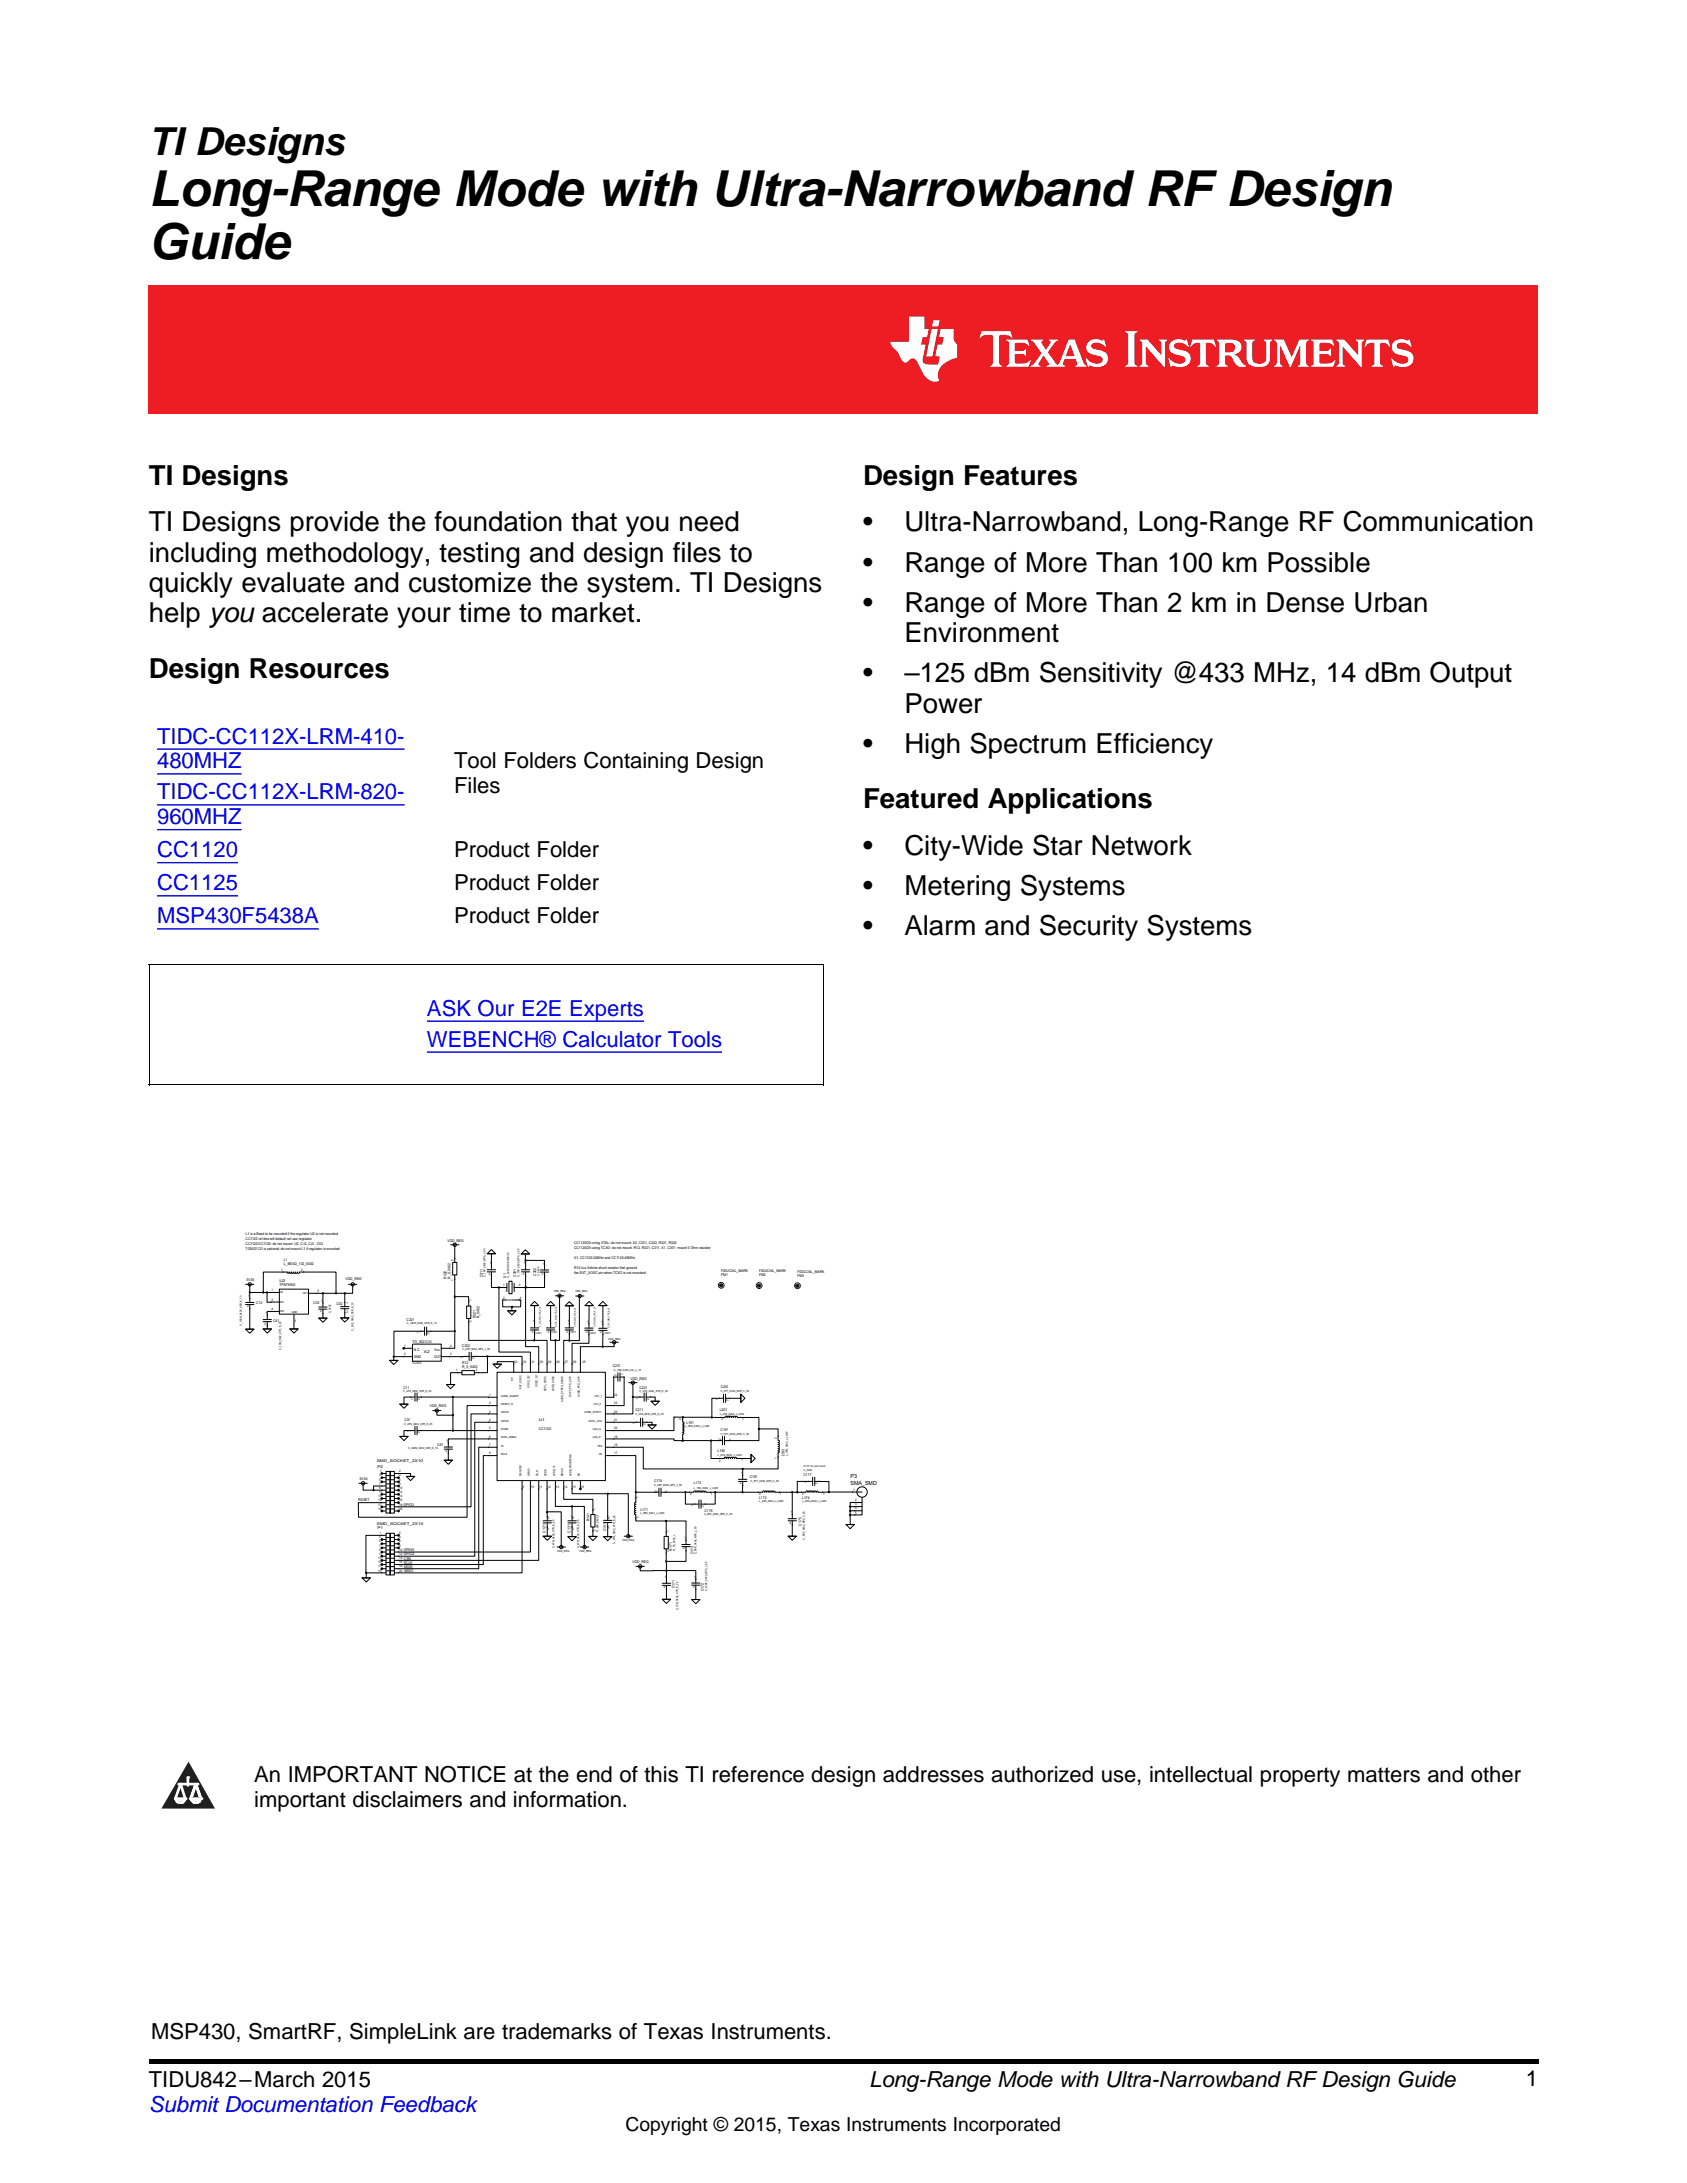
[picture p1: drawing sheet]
<svg xmlns="http://www.w3.org/2000/svg" width="216mm" height="279mm" viewBox="0 0 216 279" stroke-linecap="round" stroke-linejoin="round" font-family="sans-serif">
<defs><g id="words">
<g font-size="6.3">
<text x="19" y="26.4">Long-Range Mode with Ultra-Narrowband RF Design</text>
<text x="19" y="33.1">Guide</text>
</g>
<text font-size="4.9" x="19" y="19.9">TI Designs</text>
<g font-size="3.5">
<text x="19" y="62.1">TI Designs</text>
<text x="110.5" y="62.1">Design Features</text>
<text x="19" y="68">TI Designs provide the foundation that you need</text>
<text x="19" y="71.9">including methodology, testing and design files to</text>
<text x="110.5" y="68">•</text>
<text x="115.7" y="68">Ultra-Narrowband, Long-Range RF Communication</text>
<text x="19" y="75.8">quickly evaluate and customize the system. TI Designs</text>
<text x="110.5" y="73.2">•</text>
<text x="115.7" y="73.2">Range of More Than 100 km Possible</text>
<text x="19" y="79.7">help you accelerate your time to market.</text>
<text x="110.5" y="78.3">•</text>
<text x="115.7" y="78.3">Range of More Than 2 km in Dense Urban</text>
<text x="115.7" y="82.2">Environment</text>
<text x="19" y="86.7">Design Resources</text>
<text x="110.5" y="87.3">•</text>
<text x="115.7" y="87.3">–125 dBm Sensitivity @433 MHz, 14 dBm Output</text>
<text x="115.7" y="91.2">Power</text>
<text x="110.5" y="96.4">•</text>
<text x="115.7" y="96.4">High Spectrum Efficiency</text>
<text x="110.5" y="103.5">Featured Applications</text>
<text x="110.5" y="109.4">•</text>
<text x="115.7" y="109.4">City-Wide Star Network</text>
<text x="110.5" y="114.6">•</text>
<text x="110.5" y="119.7">•</text>
<text x="115.7" y="114.6">Metering Systems</text>
<text x="115.7" y="119.7">Alarm and Security Systems</text>
</g>
<g font-size="2.8" fill="#00f">
<text x="20.1" y="95.2">TIDC-CC112X-LRM-410-</text>
<text x="20.1" y="98.4">480MHZ</text>
<text x="20.1" y="102.3">TIDC-CC112X-LRM-820-</text>
<text x="20.1" y="105.5">960MHZ</text>
<text x="20.1" y="109.7">CC1120</text>
<text x="20.1" y="113.9">CC1125</text>
<text x="20.1" y="118.2">MSP430F5438A</text>
<text x="54.6" y="130">ASK Our E2E Experts</text>
<text x="54.6" y="133.9">WEBENCH® Calculator Tools</text>
<text x="19" y="270.4">Submit Documentation Feedback</text>
</g>
<g font-size="2.8">
<text x="58.1" y="98.4">Tool Folders Containing Design</text>
<text x="58.1" y="101.5">Files</text>
<text x="58.1" y="109.7">Product Folder</text>
<text x="58.1" y="113.9">Product Folder</text>
<text x="58.1" y="118.2">Product Folder</text>
<text x="32.5" y="228.1">An IMPORTANT NOTICE at the end of this TI reference design addresses authorized use, intellectual property matters and other</text>
<text x="32.5" y="231.3">important disclaimers and information.</text>
<text x="19.3" y="260.9">MSP430, SmartRF, SimpleLink are trademarks of Texas Instruments.</text>
<text x="19" y="267.1">TIDU842–March 2015</text>
<text x="111.2" y="267.1">Long-Range Mode with Ultra-Narrowband RF Design Guide</text>
<text x="195.3" y="267">1</text>
</g>
<text font-size="2.5" x="80" y="272.7">Copyright © 2015, Texas Instruments Incorporated</text>
<g font-size=".7">
<text x="108.9" y="189.2">P3</text>
<text x="108.9" y="190">SMA_SMD</text>
</g>
<g font-size=".5">
<text x="31.4" y="158">L1 is a Bead to be mounted if the regulator U2 is not mounted,</text>
<text x="31.4" y="158.7">CC1120 ref des will default not use regulator</text>
<text x="31.4" y="159.3">CC1120/CC1125: do not mount: U2, C12, C41, C53</text>
<text x="31.4" y="159.9">TG5021CG is optional: do not mount L1 if regulator is mounted</text>
<text x="36.3" y="161.4">L1</text>
<text x="36.3" y="161.9">L_BEAD_102_0402</text>
<text x="57.3" y="158.9">VDD_REG</text>
<text x="73.5" y="159.2">CC1120/25 uning XTAL: do not mount: X2, C321, C322, R321, R322</text>
<text x="73.5" y="159.9">CC1120/25 using TCXO: do not mount: R12, R321, C311, X1. C301: mount 0 Ohm resisitor</text>
<text x="73.5" y="161.1">X1: CC1120:32MHz and CC1125:40MHz</text>
<text x="31.5" y="163.9">3V3A</text>
<text x="32.8" y="166.9">C12</text>
<text x="35.8" y="164.1">U2</text>
<text x="35.8" y="164.6">TPS79930</text>
<text x="40.1" y="166.9">C53</text>
<text x="43.1" y="167">C52</text>
<text x="44.2" y="163.8">VDD_REG</text>
<text x="57.1" y="163.7" transform="rotate(-90 57.1 163.7)">R322</text>
<text x="57.6" y="163.7" transform="rotate(-90 57.6 163.7)">R_0_0402</text>
<text x="61.8" y="163.5" transform="rotate(-90 61.8 163.5)">C311</text>
<text x="64.8" y="163.5" transform="rotate(-90 64.8 163.5)">X1</text>
<text x="66.1" y="163.4" transform="rotate(-90 66.1 163.4)">C301</text>
<text x="68.6" y="163.3" transform="rotate(-90 68.6 163.3)">C302</text>
<text x="73.5" y="162.4">R12 is a 0ohms shunt resistor that ground</text>
<text x="73.5" y="163">the EXT_XOSC pin when TCXO is not mounted.</text>
<text x="92.3" y="163.3">FM1</text>
<text x="92.3" y="162.8">FIDUCIAL_MARK</text>
<text x="97.1" y="163.4">FM2</text>
<text x="97.1" y="162.8">FIDUCIAL_MARK</text>
<text x="102.1" y="163.4">FM3</text>
<text x="102.1" y="162.9">FIDUCIAL_MARK</text>
<text x="35" y="169.2">C41</text>
<text x="52" y="169.1">C321</text>
<text x="52.8" y="171.9">TG_5021CG</text>
<text x="52.9" y="172.9">N.C.</text>
<text x="52.9" y="173.7">GND</text>
<text x="54.3" y="173.2">X2</text>
<text x="55.6" y="172.9">Vcc</text>
<text x="55.6" y="173.8">OUT</text>
<text x="59.1" y="172.4">C322</text>
<text x="60.9" y="168.7" transform="rotate(-90 60.9 168.7)">R321</text>
<text x="61.4" y="168.7" transform="rotate(-90 61.4 168.7)">R_0402</text>
<text x="51.6" y="177.7">C11</text>
<text x="52.7" y="174.6">TCXO</text>
<text x="59.1" y="174.6">R12</text>
<text x="59.1" y="175.1">R_0_0402</text>
<text x="78.4" y="174.9">C231</text>
<text x="80.7" y="176.6">VDD_REG</text>
<text x="81.8" y="177.7">C221</text>
<text x="92.2" y="177.7">C201</text>
<text x="51.8" y="181.9">C51</text>
<text x="55" y="180.1">VDD_REG</text>
<text x="56" y="185.1">C61</text>
<text x="68.9" y="181.9">U1</text>
<text x="68.9" y="183">CC112X</text>
<text x="81.3" y="180.7">C211</text>
<text x="87.9" y="182.2">L191</text>
<text x="91.8" y="185.9">L192</text>
<text x="92.1" y="180.6">L201</text>
<text x="92.2" y="183.2">C191</text>
<text x="46" y="189.4">3V3A</text>
<text x="48.2" y="187.1">SMD_SOCKET_2X10</text>
<text x="48.3" y="187.8">P2</text>
<text x="83.7" y="189.7">C174</text>
<text x="88.8" y="190">L172</text>
<text x="95.9" y="189.2">C181</text>
<text x="97.1" y="191.8">L173</text>
<text x="100.4" y="186.4" transform="rotate(-90 100.4 186.4)">L193</text>
<text x="102.7" y="191.8">L174</text>
<text x="102.8" y="188.9">C177</text>
<text x="45.9" y="192.1">RESET</text>
<text x="48.2" y="195.1">SMD_SOCKET_2X10</text>
<text x="48.3" y="195.8">P1</text>
<text x="51.7" y="192.8">GPIO3</text>
<text x="69.8" y="196.1" transform="rotate(-90 69.8 196.1)">C121</text>
<text x="73" y="196.1" transform="rotate(-90 73 196.1)">C131</text>
<text x="75.4" y="194.7" transform="rotate(-90 75.4 194.7)">R141</text>
<text x="77.6" y="196" transform="rotate(-90 77.6 196)">C151</text>
<text x="82" y="193.4">L171</text>
<text x="90.2" y="193.5">C176</text>
<text x="102.6" y="195.3" transform="rotate(-90 102.6 195.3)">C175</text>
<text x="51.7" y="198.6">GPIO0</text>
<text x="51.7" y="200.2">SCLK</text>
<text x="51.7" y="199.1">GPIO2</text>
<text x="51.7" y="199.6">CSN</text>
<text x="51.7" y="200.7">MOSI</text>
<text x="51.7" y="201.2">MISO</text>
<text x="80.9" y="200">VDD_REG</text>
<text x="86" y="198.5" transform="rotate(-90 86 198.5)">R171</text>
<text x="86.4" y="203.3" transform="rotate(-90 86.4 203.3)">C171</text>
<text x="88.8" y="198.9" transform="rotate(-90 88.8 198.9)">C173</text>
<text x="90.1" y="203.6" transform="rotate(-90 90.1 203.6)">C172</text>
</g>
<g font-size=".4">
<text x="58" y="161.4" transform="rotate(-90 58 161.4)">2</text>
<text x="62.7" y="161.8">1</text>
<text x="67.1" y="161.8">1</text>
<text x="69.5" y="161.8">1</text>
<text x="31.6" y="167.3">2</text>
<text x="31.8" y="166">1</text>
<text x="34.8" y="165.3">1</text>
<text x="34.8" y="166.5">3</text>
<text x="34.8" y="167.7">4</text>
<text x="35.9" y="167.9">NR</text>
<text x="35.9" y="166.7">EN</text>
<text x="35.9" y="165.5">IN</text>
<text x="36" y="162.6">1</text>
<text x="38.5" y="162.6">2</text>
<text x="38.7" y="165.6">OUT</text>
<text x="40.6" y="165.4">5</text>
<text x="41" y="167.9">2</text>
<text x="41.1" y="166.6">1</text>
<text x="44.3" y="166.9">1</text>
<text x="58" y="163.9" transform="rotate(-90 58 163.9)">1</text>
<text x="60.3" y="166.6" transform="rotate(-90 60.3 166.6)">1</text>
<text x="62.1" y="163.4" transform="rotate(-90 62.1 163.4)">C_15P_0402_NP0_J_50</text>
<text x="62.5" y="163.2">2</text>
<text x="64.4" y="164.6">1</text>
<text x="64.4" y="166.2">2</text>
<text x="65" y="166.5">GND</text>
<text x="65.2" y="163.5" transform="rotate(-90 65.2 163.5)">X_32.000/10/20/60/10</text>
<text x="66.4" y="164.6">3</text>
<text x="66.5" y="163.4" transform="rotate(-90 66.5 163.4)">C_15P_0402_NP0_J_50</text>
<text x="66.5" y="166.2">4</text>
<text x="66.9" y="163.2">2</text>
<text x="69" y="163.3" transform="rotate(-90 69 163.3)">C_0402</text>
<text x="69.3" y="163.2">2</text>
<text x="70.9" y="165.4">VDD_REG</text>
<text x="73.6" y="165.4">VDD_REG</text>
<text x="31" y="169.7" transform="rotate(-90 31 169.7)">C_100N_0402_X5R_K_10</text>
<text x="33.9" y="169.5">2</text>
<text x="34" y="168.2">1</text>
<text x="36" y="172.8" transform="rotate(-90 36 172.8)">C_10N_0402_X7R_K_25</text>
<text x="37.4" y="168.1">GND</text>
<text x="37.7" y="169.2">2</text>
<text x="42.3" y="168.1" transform="rotate(-90 42.3 168.1)">C_0402</text>
<text x="44.3" y="168.1">2</text>
<text x="45.2" y="170.3" transform="rotate(-90 45.2 170.3)">C_2U2_0603_X5R_K_10</text>
<text x="51.7" y="172.4">1</text>
<text x="51.7" y="173.5">2</text>
<text x="52.1" y="169.5">C_100N_0402_X5R_K_10</text>
<text x="53.6" y="170.6" transform="rotate(-90 53.6 170.6)">1</text>
<text x="55" y="170.7" transform="rotate(-90 55 170.7)">2</text>
<text x="57.6" y="173.5">3</text>
<text x="57.6" y="172.4">4</text>
<text x="59.2" y="172.8">C_22P_0402_NP0_J_50</text>
<text x="59.3" y="173.8" transform="rotate(-90 59.3 173.8)">1</text>
<text x="60.3" y="169.2" transform="rotate(-90 60.3 169.2)">2</text>
<text x="60.7" y="174" transform="rotate(-90 60.7 174)">2</text>
<text x="68.1" y="170.6">2</text>
<text x="68.2" y="169.3">1</text>
<text x="68.5" y="170.7">C291</text>
<text x="70.1" y="170.6">2</text>
<text x="70.3" y="169.3">1</text>
<text x="70.6" y="170.7">C281</text>
<text x="72.5" y="170.6">2</text>
<text x="72.7" y="169.3">1</text>
<text x="73" y="170.6">C271</text>
<text x="75" y="170.6">2</text>
<text x="75.2" y="169.3">1</text>
<text x="75.5" y="170.7">C261</text>
<text x="76.8" y="170.6">2</text>
<text x="76.9" y="169.3">1</text>
<text x="77.4" y="170.7">C251</text>
<text x="77.8" y="171.5">VDD_REG</text>
<text x="51.6" y="178.1">C_47N_0402_X7R_K_25</text>
<text x="52.9" y="179.2" transform="rotate(-90 52.9 179.2)">1</text>
<text x="53.7" y="179.2" transform="rotate(-90 53.7 179.2)">2</text>
<text x="58.4" y="175.5">1</text>
<text x="60.9" y="175.5">2</text>
<text x="62.6" y="178.7">1</text>
<text x="62.6" y="179.7">2</text>
<text x="64.1" y="178.8">AVDD_GUARD</text>
<text x="64.1" y="179.8">RESET_N</text>
<text x="65.7" y="176.7" transform="rotate(-90 65.7 176.7)">EP</text>
<text x="65.8" y="174.4">33</text>
<text x="66.7" y="177.8" transform="rotate(-90 66.7 177.8)">EXT_XOSC</text>
<text x="67" y="174.4">32</text>
<text x="67.8" y="177.6" transform="rotate(-90 67.8 177.6)">XOSC_Q2</text>
<text x="68" y="174.4">31</text>
<text x="68.8" y="177.5" transform="rotate(-90 68.8 177.5)">XOSC_Q1</text>
<text x="69.1" y="174.4">30</text>
<text x="69.9" y="178.1" transform="rotate(-90 69.9 178.1)">DCPL_XOSC</text>
<text x="70.1" y="174.4">29</text>
<text x="70.9" y="178.1" transform="rotate(-90 70.9 178.1)">AVDD_XOSC</text>
<text x="71.2" y="174.4">28</text>
<text x="72.1" y="179.4" transform="rotate(-90 72.1 179.4)">AVDD_SYNTH_CMOS</text>
<text x="72.3" y="174.4">27</text>
<text x="73.1" y="178.8" transform="rotate(-90 73.1 178.8)">DCPL_PFD_CHP</text>
<text x="73.4" y="174.4">26</text>
<text x="74.2" y="178.8" transform="rotate(-90 74.2 178.8)">AVDD_PFD_CHP</text>
<text x="74.6" y="174.4">25</text>
<text x="76" y="179.8">LFC_0</text>
<text x="76.1" y="178.8">LFC_1</text>
<text x="78.5" y="175.5">C_1N8_0402_U2J_J_10</text>
<text x="78.6" y="179.7">23</text>
<text x="78.6" y="178.7">24</text>
<text x="78.9" y="176.2" transform="rotate(-90 78.9 176.2)">2</text>
<text x="79.8" y="176" transform="rotate(-90 79.8 176)">1</text>
<text x="81.7" y="179" transform="rotate(-90 81.7 179)">1</text>
<text x="81.8" y="178.1">C_47N_0402_X7R_K_25</text>
<text x="83.1" y="179.2" transform="rotate(-90 83.1 179.2)">2</text>
<text x="91.9" y="179.2" transform="rotate(-90 91.9 179.2)">1</text>
<text x="92.2" y="178.2">C_5P1_0402_NP0_C_50</text>
<text x="93.2" y="179.3" transform="rotate(-90 93.2 179.3)">2</text>
<text x="51.7" y="182.4">C_47N_0402_X7R_K_25</text>
<text x="52.2" y="185.5">C_220N_0402_X5R_K_10</text>
<text x="52.4" y="183.3" transform="rotate(-90 52.4 183.3)">1</text>
<text x="53.7" y="183.4" transform="rotate(-90 53.7 183.4)">2</text>
<text x="57" y="185.8">2</text>
<text x="57.2" y="184.5">1</text>
<text x="62.6" y="180.8">3</text>
<text x="62.6" y="181.9">4</text>
<text x="62.6" y="182.9">5</text>
<text x="62.6" y="184">6</text>
<text x="62.6" y="185.1">7</text>
<text x="64.1" y="183">DVDD</text>
<text x="64.1" y="185.2">SI</text>
<text x="64.1" y="184.1">DCPL_DREG</text>
<text x="64.1" y="180.9">GPIO3</text>
<text x="64.1" y="182">GPIO2</text>
<text x="74.8" y="180.9">AVDD_SYNTH</text>
<text x="75.3" y="182">DCPL_VCO</text>
<text x="75.9" y="183">LNA_N</text>
<text x="75.9" y="184.1">LNA_P</text>
<text x="76.4" y="185.1">TRX</text>
<text x="78.6" y="185.1">18</text>
<text x="78.6" y="184">19</text>
<text x="78.6" y="182.9">20</text>
<text x="78.6" y="181.9">21</text>
<text x="78.6" y="180.8">22</text>
<text x="81.3" y="182.2" transform="rotate(-90 81.3 182.2)">1</text>
<text x="81.3" y="181.1">C_10N_0402_X7R_K_25</text>
<text x="82.6" y="182.4" transform="rotate(-90 82.6 182.4)">2</text>
<text x="87.2" y="181.8" transform="rotate(-90 87.2 181.8)">2</text>
<text x="87.5" y="184.6" transform="rotate(-90 87.5 184.6)">1</text>
<text x="87.7" y="182.6">L_56N_0402_J_LQW</text>
<text x="92.1" y="181.1">L_27N_0402_J_LQW</text>
<text x="92.2" y="183.6">C_5P1_0402_NP0_C_50</text>
<text x="92.3" y="184.3" transform="rotate(-90 92.3 184.3)">2</text>
<text x="92.3" y="181.8">2</text>
<text x="93.6" y="184.3" transform="rotate(-90 93.6 184.3)">1</text>
<text x="95" y="181.8">1</text>
<text x="99.4" y="184.2" transform="rotate(-90 99.4 184.2)">2</text>
<text x="48.4" y="191.6">13</text>
<text x="48.5" y="189">3</text>
<text x="48.5" y="189.5">5</text>
<text x="48.5" y="190">7</text>
<text x="48.5" y="190.6">9</text>
<text x="48.5" y="191.1">11</text>
<text x="48.7" y="188.4">1</text>
<text x="51.1" y="188.4">2</text>
<text x="51.1" y="189">4</text>
<text x="51.1" y="189.5">6</text>
<text x="51.1" y="190">8</text>
<text x="51.1" y="190.6">10</text>
<text x="51.1" y="191.1">12</text>
<text x="51.1" y="191.6">14</text>
<text x="62.6" y="186.1">8</text>
<text x="64.1" y="186.3">SCLK</text>
<text x="66.7" y="189" transform="rotate(-90 66.7 189)">SO/GPIO1</text>
<text x="66.9" y="190.4">9</text>
<text x="67.8" y="189" transform="rotate(-90 67.8 189)">GPIO0</text>
<text x="68" y="190.4">10</text>
<text x="68.9" y="189" transform="rotate(-90 68.9 189)">CS_N</text>
<text x="69" y="190.4">11</text>
<text x="69.9" y="189" transform="rotate(-90 69.9 189)">DVDD</text>
<text x="70.1" y="190.4">12</text>
<text x="71" y="189" transform="rotate(-90 71 189)">AVDD_IF</text>
<text x="71.2" y="190.4">13</text>
<text x="72.1" y="189" transform="rotate(-90 72.1 189)">RBIAS</text>
<text x="72.2" y="190.4">14</text>
<text x="73.1" y="189" transform="rotate(-90 73.1 189)">AVDD_FRONTEND</text>
<text x="73.3" y="190.4">15</text>
<text x="74.2" y="189" transform="rotate(-90 74.2 189)">NC</text>
<text x="74.3" y="190.4">16</text>
<text x="76.7" y="186.3">PA</text>
<text x="78.6" y="186.1">17</text>
<text x="81.7" y="191.7" transform="rotate(-90 81.7 191.7)">1</text>
<text x="83.7" y="190.2">C_39P_0402_NP0_J_50</text>
<text x="84.1" y="190.9" transform="rotate(-90 84.1 190.9)">2</text>
<text x="85.5" y="190.9" transform="rotate(-90 85.5 190.9)">1</text>
<text x="88.3" y="191.3">2</text>
<text x="88.8" y="190.5">L_15N_0402_J_LQW</text>
<text x="91" y="191.3">1</text>
<text x="91.9" y="186.3">L_27N_0402_J_LQW</text>
<text x="92.1" y="187.1">2</text>
<text x="94.7" y="190">2</text>
<text x="94.8" y="188.6">1</text>
<text x="94.9" y="187">1</text>
<text x="96.1" y="189.6">C_5P1_0402_NP0_C_50</text>
<text x="97.1" y="191.3">2</text>
<text x="99.4" y="186.7" transform="rotate(-90 99.4 186.7)">1</text>
<text x="99.8" y="191.3">1</text>
<text x="100.8" y="186.4" transform="rotate(-90 100.8 186.4)">L_15N_0402_J_LQW</text>
<text x="102.7" y="191.3">2</text>
<text x="102.8" y="187.8">C177: do not mount</text>
<text x="102.8" y="188.3">C_0402</text>
<text x="103.3" y="189.8" transform="rotate(-90 103.3 189.8)">1</text>
<text x="104.6" y="189.9" transform="rotate(-90 104.6 189.9)">2</text>
<text x="105.3" y="191.3">1</text>
<text x="109.2" y="190.8">1</text>
<text x="48.4" y="193.2">19</text>
<text x="48.4" y="192.2">15</text>
<text x="48.4" y="192.7">17</text>
<text x="48.5" y="196.9">3</text>
<text x="48.5" y="197.4">5</text>
<text x="48.5" y="197.9">7</text>
<text x="48.6" y="196.3">1</text>
<text x="51.1" y="196.3">2</text>
<text x="51.1" y="196.9">4</text>
<text x="51.1" y="197.4">6</text>
<text x="51.1" y="197.9">8</text>
<text x="51.1" y="192.2">16</text>
<text x="51.1" y="192.7">18</text>
<text x="51.1" y="193.2">20</text>
<text x="70.1" y="195.8">1</text>
<text x="70.1" y="194.5">2</text>
<text x="73.3" y="195.8">1</text>
<text x="73.3" y="194.5">2</text>
<text x="76.2" y="195.9" transform="rotate(-90 76.2 195.9)">2</text>
<text x="76.2" y="193.2" transform="rotate(-90 76.2 193.2)">1</text>
<text x="76.6" y="196" transform="rotate(-90 76.6 196)">R_56K_0402_F</text>
<text x="77.8" y="195.7">1</text>
<text x="77.8" y="194.4">2</text>
<text x="78.7" y="197.6" transform="rotate(-90 78.7 197.6)">C_47N_0402_X7R_K_25</text>
<text x="79.6" y="197.2">VDD_REG</text>
<text x="81.7" y="194.3" transform="rotate(-90 81.7 194.3)">2</text>
<text x="82" y="193.8">L_56N_0402_J_LQW</text>
<text x="85.6" y="196" transform="rotate(-90 85.6 196)">1</text>
<text x="87.6" y="197">1</text>
<text x="88.7" y="192.7" transform="rotate(-90 88.7 192.7)">1</text>
<text x="90.1" y="192.9" transform="rotate(-90 90.1 192.9)">2</text>
<text x="90.1" y="193.9">C_2P2_0402_NP0_C_50</text>
<text x="97.2" y="192.3">L_43N_0402_J_LQW</text>
<text x="101" y="195">2</text>
<text x="101.2" y="193.7">1</text>
<text x="102.7" y="192.3">L_22N_0402_J_LQW</text>
<text x="103" y="197" transform="rotate(-90 103 197)">C_6P2_0402_NP0_C_50</text>
<text x="109.5" y="192.1">2</text>
<text x="109.5" y="192.7">3</text>
<text x="109.5" y="193.2">4</text>
<text x="109.5" y="193.7">5</text>
<text x="48.4" y="201.1">19</text>
<text x="48.4" y="199.5">13</text>
<text x="48.4" y="200.1">15</text>
<text x="48.4" y="200.6">17</text>
<text x="48.5" y="198.5">9</text>
<text x="48.5" y="199">11</text>
<text x="51.1" y="198.5">10</text>
<text x="51.1" y="199">12</text>
<text x="51.1" y="200.1">16</text>
<text x="51.1" y="200.6">18</text>
<text x="51.1" y="201.1">20</text>
<text x="51.1" y="199.5">14</text>
<text x="70.9" y="198.2" transform="rotate(-90 70.9 198.2)">C_47N_0402_X7R_K_25</text>
<text x="71.3" y="198.6">VDD_REG</text>
<text x="74.1" y="198.2" transform="rotate(-90 74.1 198.2)">C_47N_0402_X7R_K_25</text>
<text x="74.1" y="198.6">VDD_REG</text>
<text x="84.9" y="203.3">2</text>
<text x="85.1" y="201.9">1</text>
<text x="85.6" y="198.7" transform="rotate(-90 85.6 198.7)">2</text>
<text x="86.4" y="198.5" transform="rotate(-90 86.4 198.5)">R_18_0402_J</text>
<text x="87.4" y="198.3">2</text>
<text x="88.7" y="203.2">2</text>
<text x="88.8" y="201.9">1</text>
<text x="89.2" y="198.9" transform="rotate(-90 89.2 198.9)">C_56P_0402_NP0_J_50</text>
<text x="90.5" y="203.7" transform="rotate(-90 90.5 203.7)">C_100P_0402_NP0_J_50</text>
<text x="86.8" y="206.1" transform="rotate(-90 86.8 206.1)">C_10N_0402_X7R_K_25</text>
</g>
<g font-size=".3">
<text x="69.2" y="169.8" transform="rotate(-90 69.2 169.8)">C_47N_0402_X7R_K_25</text>
<text x="71.3" y="169.8" transform="rotate(-90 71.3 169.8)">C_47N_0402_X7R_K_25</text>
<text x="73.7" y="169.9" transform="rotate(-90 73.7 169.9)">C_47N_0402_X7R_K_25</text>
<text x="76.2" y="169.9" transform="rotate(-90 76.2 169.9)">C_47N_0402_X7R_K_25</text>
<text x="78" y="170" transform="rotate(-90 78 170)">C_47N_0402_X7R_K_25</text>
</g>
</g></defs>
<path d="M19 263.5h177.8v.6h-177.8z" fill="#000"/>
<path d="M24.1 225.5l3.4 6h-6.8z" fill="#231f20"/>
<path d="M22.4 230.2h1.3v.2l-.3 .3-.3 .1-.3-.1z" fill-rule="evenodd" fill="#fff"/>
<path d="M22.4 230.2h1.3v.2l-.3 .3-.3 .1-.3-.1z" fill="none" stroke="#231f20" stroke-width=".34"/>
<path d="M22.4 230.2h1.3v.1l-.3 .4h-.5l-.3-.2z" fill="none" stroke="#fff" stroke-width=".34"/>
<path d="M24 228.4v.1z" fill-rule="evenodd" fill="#fff"/>
<path d="M24 228.4v.1z" fill="none" stroke="#fff" stroke-width=".34"/>
<path d="M24 227.5v.9z" fill="#fff"/>
<path d="M24 227.5v.9z" fill="none" stroke="#fff" stroke-width=".34"/>
<circle cx="24" cy="227.5" r=".17" fill="#fff"/>
<path d="M22.9 228.3h.1" fill="none" stroke="#fff" stroke-width=".34"/>
<path d="M22.9 228.3h2.3z" fill="#fff"/>
<path d="M22.9 228.3h2.3z" fill="none" stroke="#fff" stroke-width=".34"/>
<circle cx="25.2" cy="228.3" r=".17" fill="#fff"/>
<path d="M24.4 230.2h.1z" fill="#fff"/>
<path d="M24.4 230.2h.1z" fill="none" stroke="#fff" stroke-width=".34"/>
<path d="M25.1 228.3l-.6 1.9h-.1z" fill="#fff"/>
<path d="M25.1 228.3l-.6 1.9h-.1z" fill="none" stroke="#fff" stroke-width=".34"/>
<path d="M25.1 228.3l.6 1.9z" fill="#fff"/>
<path d="M25.1 228.3l.6 1.9z" fill="none" stroke="#fff" stroke-width=".34"/>
<path d="M25.7 230.2h.1" fill="none" stroke="#fff" stroke-width=".34"/>
<circle cx="22.4" cy="230.2" r=".17" fill="#fff"/>
<path d="M23.1 228.3l-.7 1.9z" fill="#fff"/>
<path d="M23.1 228.3l-.7 1.9z" fill="none" stroke="#fff" stroke-width=".34"/>
<path d="M23.1 228.3l.6 1.9z" fill="#fff"/>
<path d="M23.1 228.3l.6 1.9z" fill="none" stroke="#fff" stroke-width=".34"/>
<circle cx="23.7" cy="230.2" r=".17" fill="#fff"/>
<path d="M24.5 230.2h1.2v.2a.47 .47 0 0 1-.7 .3h-.2l-.2-.2z" fill-rule="evenodd" fill="#fff"/>
<path d="M24.5 230.2h1.2v.2a.47 .47 0 0 1-.7 .3h-.2l-.2-.2z" fill="none" stroke="#231f20" stroke-width=".34"/>
<path d="M24.5 230.2h1.2l-.1 .3-.3 .2h-.5l-.3-.3z" fill="none" stroke="#fff" stroke-width=".34"/>
<path d="M24.4 230.2h.1z" fill="#fff"/>
<path d="M24.4 230.2h.1z" fill="none" stroke="#fff" stroke-width=".34"/>
<circle cx="25.7" cy="230.2" r=".17" fill="#fff"/>
<g fill="none" stroke="#000" stroke-width=".13">
<path d="M19 138.8h86.4M19 123.5h86.4M19.1 123.5v15.4M105.4 123.5v15.4M57.7 159.3h1M58.2 159.3v2.3M62.9 159.9l.5 .6h-1zM31.4 170.1h1.1l-.5 .5zM31.4 164.4h1.1M31.4 170.1h1.1M31.4 166.7h1.1M31.4 167h1.1"/>
<path d="M32 165.4h3.8M32 164.4v2.3M32 167v3.1M33.7 170.1h1l-.5 .5zM33.7 170.1h1M33.7 168.9h1M33.7 169.2h1M34.2 165.4v1.3l1.6-.1M34.2 169.2v.9M35.8 165h3.7v3.2h-3.7zM35.8 167.8h-1.6v1.1M36.7 162.8h-3v2.6"/>
<path d="M36.7 162.8l.1 .2 .2-.2M37 162.8l.1 .2 .2-.2 .1 .2 .1-.2M37.1 170.1h1.1l-.6 .5zM37.1 170.1h1.1M37.6 168.2v1.1M37.6 169.4v.7M38 162.8l-.1 .2-.1-.2-.1 .2h-.1l-.1-.2M38.1 162.8v.2h.1l.1-.2h4.7v2.7M39.5 165.5h4.6M40.8 168.7h1.1l-.6 .5zM40.8 168.7h1.1M40.8 167.3h1.1"/>
<path d="M40.8 167.6h1.1M41.3 165.5v1.8M41.3 167.6v1.1M43.6 168.7h1.1l-.6 .5zM43.6 168.7h1.1M43.6 167.2h1.1M43.6 167.5h1.1M44.1 165.5v1.7M44.1 167.5v1.2M44.6 164.4h1.1M45.1 164.4v1.1h-1M49.9 174.1h1l-.5 .5z"/>
<path d="M49.9 174.1h1M50.4 173.6v.5M50.4 173.6h2.3M51.2 179.7h1l-.5 .5zM51.2 179.7h1M51.7 172.6h1M52.8 172h3.7v2.2h-3.7zM53.1 178.8h-1.4v.9M53.1 178.3v1M53.4 178.8h4.6M53.4 178.3v1M54.3 170.4h-3.9v3.2"/>
<path d="M54.3 169.8v1.1M54.6 170.4h3.6M54.6 169.8v1.1M57.1 177.2h1.1l-.5 .5zM57.1 177.2h1.1M57.9 161.6h.6v1.6h-.6zM58 178.8h5.6M58 178.8v4.3M58.2 170.4v2.2h-1.7M58.2 166h1.8v1.2M58.2 163.2v7.2M59.1 175.4h1.6v.6h-1.6z"/>
<path d="M59.1 175.7h-1.4v1.5M59.7 167.2h.6v1.6h-.6zM60 168.8v2.8h8.4M60 173.6h-3.5M60 173.1v1M60.3 173.6h2.1M60.3 173.1v1M62.4 160.5h1M62.4 162.5h1M62.4 162.8h1M62.4 173.6v2.1h-1.7M62.4 173.6h4.4v2"/>
<path d="M62.9 162.8v2h1M62.9 160.5v2M63.1 174.6h1.1l-.6 .5zM63.1 174.6h1.1M63.6 175.6h13.9v13.9h-13.9zM63.6 179.9h-3.8v14.3h-13.9v-1.9h3.5M63.6 174.6v-.3h2.1v1.3M63.9 164.8v8.2h4v2.6M63.9 164.8h1M64.9 166.4h-.6v.9h1.2M64.9 164.2v1.1M65 167.8h1l-.5 .5z"/>
<path d="M65 167.8h1M65.1 164h.4v1.6h-.4zM65.5 167.3v.5M65.8 164.8h1.5M65.8 164.2v1.1M65.9 166.4h.8l-.1 .9h-1.1M66.7 160.5l.5-.5 .6 .5zM66.7 160.5h1.1M66.7 162.5h1.1M66.7 162.8h1.1M67.2 160.5v.9l.1-.1M67.3 164.8h.1"/>
<path d="M67.3 161.3h2.4v1.2M67.3 164.8v7.6h1.6v3.2M67.3 161.3v1.2M67.3 162.8v2M67.9 167.1h1M67.9 170h1M67.9 170.2h1M68.4 171.6h1.6v4M68.4 166.6l.5 .5h-1zM68.4 170.2v1.4M68.4 167.1v2.9M69.2 162.5h1"/>
<path d="M69.2 162.8h1M69.7 162.8v2h-2.4M69.9 167.1h1.1M69.9 170h1.1M69.9 170.2h1.1M70.5 166.6l.5 .5h-1.1zM70.5 170.2v1.4h.6M70.5 167.1v2.9M71.1 171.6v4M71.1 165.8h1M71.6 165.8v5.8h-.5M72.3 167.1h1.1"/>
<path d="M72.3 170h1.1M72.3 170.2h1.1M72.9 166.6l.5 .5h-1.1zM72.9 171.6h-.8v4M72.9 167.1v2.9M72.9 170.2v1.4M73.7 165.9h1M74.2 165.9l-.1 5.7h-1.2M74.8 170h1.1M74.8 170.2h1.1M74.9 167.1h1M75.4 170.2v1.7h-2.2v3.7"/>
<path d="M75.4 166.6l.5 .5h-1zM75.4 167.1v2.9M76.6 167.1h1.1M76.6 170h1.1M76.6 170.3h1.1M77.1 172.4h-2.8v3.2M77.2 166.6l.5 .5h-1.1zM77.2 170.3l-.1 2.1M77.2 167.1v2.9M78.1 171.8h1M78.6 171.8v.6h-1.5M79.1 176.2h-.6v2.6h-1"/>
<path d="M79.1 175.7v1.1M79.3 176.2h.6v3.7h-2.4M79.3 175.7v1.1M80.5 177h1M81 178.8v2.2h-3.5M81 178.8h1.4M81 177v1.8M82.4 178.3v1M82.7 178.8h1.1v.5M82.7 178.3v1M83.3 179.3h1.1l-.6 .6zM83.3 179.3h1.1"/>
<path d="M92.6 179h-1.5v2.4M92.6 178.4v1.1M92.9 179h1.9M92.9 178.4v1.1M94.8 178.4l.5 .6-.5 .5zM94.8 178.4v1.1M45.9 189.8h1.1M46.5 189.8v.9h1.3M47.8 190.7h1.6M48.9 193.4h.5M48.9 197h.5M48.9 197.6h.5"/>
<path d="M48.9 198.1h.5M48.9 198.6h.5M48.9 199.2h.5M48.9 199.7h.5M48.9 188.6h.5M48.9 189.1h.5M48.9 189.7h.5M48.9 191.3h.5M48.9 191.8h.5M48.9 192.9h.5M49.4 196.2h.5v2.7h-.5zM49.4 198.9h.5v2.7h-.5z"/>
<path d="M49.4 188.3h.5v2.7h-.5zM49.4 191h.5v2.7h-.5zM49.4 190.2h-1.6v.5M49.4 196.5h-2.6l.1 4.8M49.4 196.8h1.1M49.4 197.3h1.1M49.4 197.8h1.1M49.4 198.4h1.1M49.4 199.4h1.1M49.4 200h1.1M49.4 188.9h1.1M49.4 189.4h1.1"/>
<path d="M49.4 189.9h1.1M49.4 190.5h1.1M49.4 191.5h1.1M49.4 192.1h1.1M49.4 192.6h1.1M49.4 193.1h1.1M49.9 196.2h.6v2.7h-.6zM49.9 198.9h.6v2.7h-.6zM49.9 188.3h.6v2.7h-.6zM49.9 191h.6v2.7h-.6zM50.5 188.6h2v.4M50.5 193.4h.5"/>
<path d="M50.5 190.7h.5M50.5 196.5h.5M50.5 197h.5M50.5 197.6h.5M50.5 198.1h.5M50.5 189.1h.5M50.5 189.7h.5M50.5 190.2h.5M50.5 191.3h.5M50.5 191.8h.5M50.5 192.3h.5M51.2 183.8h1l-.5 .6z"/>
<path d="M51.2 183.8h1M52 189h1.1l-.6 .5zM52 189h1.1M53.1 183.1h-1.4v.7M53.1 182.6v1M53.4 183.1h10.2M53.4 182.6v1M55.4 180.5h1M55.9 180.5v.6h2.1M56.8 186.9h1.1l-.5 .5zM56.8 186.9h1.1M56.8 185.2h1.1"/>
<path d="M56.8 185.5h1.1M57.4 185.5v1.4M63.6 181h-3.3v11.9h-9.8M63.6 184.2h-6.2v1M63.6 185.2h-2.3v15.6h-10.8M63.6 186.3h-1.7v13.9h-11.4M63.6 182h-2.8v17.2h-10.3M66.8 189.5v11.8h-16.3M67.9 189.5v9.1h-17.4M68.9 189.5v10.2h-18.4M69.5 196.6h1.1l-.6 .6zM69.5 196.6h1.1"/>
<path d="M69.5 194.9h1.1M69.5 194.6h1.1M70 193.5h1.8v4.5M70 193.5v1.1M70 189.5v4M70 194.9v1.7M71.1 189.5v3.3h2.1M71.3 198h1.1M72.1 189.5v2.4h3.8v1.9M72.7 196.7h1l-.5 .5zM72.7 196.7h1M72.7 194.9h1"/>
<path d="M72.7 194.6h1M73.2 189.5v1.7h4.6M73.2 192.8h1.6v5.2M73.2 192.8v1.8M73.2 194.9v1.8M74.3 198h1M74.3 189.5v1.1M75.3 196.6h1.1l-.5 .6zM75.3 196.6h1.1M75.6 193.8h.5v1.6h-.5zM75.9 195.4v1.2M77.2 196.7h1.1l-.5 .5z"/>
<path d="M77.2 196.7h1.1M77.2 194.9h1.1M77.2 194.6h1.1M77.5 185.2h4.8v2.8h12.7M77.5 184.2h8.8v.2h1.1M77.5 186.3h3.9v4.7M77.5 182h4.5M77.8 191.2h2.6v5.4M77.8 191.2v3.4M77.8 194.9v1.8M79.9 196.6h1M81.4 193.6l-.2 .1v.1l.2 .1v.8h3.8"/>
<path d="M81.4 193.1h-.2v.1l.2 .1-.2 .1v.1l.2 .1M81.4 192.5l-.2 .2 .2 .1-.2 .2 .2 .1M81.4 191v1.3M81.4 191h2.9M81.4 192.3l-.2 .1 .2 .1M82 181.5v1.1M82.2 182h1.2v.4M82.2 181.5v1.1M82.9 182.4h1.1l-.6 .5zM82.9 182.4h1.1M84.3 190.5v1M84.6 190.5v1"/>
<path d="M85 196.6h.5v1.6h-.5zM85.3 196.6l-.1-1.9h2.6v3M85.3 199.8v1.2M85.3 198.2v1.6M87.3 197.7h1M87.3 197.9h1M87.4 183.3l.1 .1-.1 .2M87.4 183.6v.8M87.4 182.3h.1v.2h-.1l.1 .1v.1l-.1 .1M87.4 182.8l.1 .1-.1 .1 .1 .1v.1l-.1 .1M87.4 181.4h3.7M87.4 181.4h-1.2v1.7h-8.7"/>
<path d="M87.4 181.4v.6l.1 .1-.1 .1M87.4 184.4h5.1M87.7 191v1.5h1.7M87.8 197.9v1.9h-2.5M89 191v-.2h-.1l-.1 .2h-4.2M89.1 191v-.1h.2v.1l.1-.2h.1l.1 .2 .2-.2v.2l.1-.1 .2-.1v.2M89.4 192v1M89.7 192v1M90.1 191l.1-.2 .2 .2M91 184.4v2.3h1.7l.1-.2h.1v.2M91.5 191v1.5h-1.8M92.5 183.8v1.1"/>
<path d="M92.7 183.8v1.1M93 181.4v-.1l-.1-.1-.1 .2h-1.7M93.1 181.4v-.1h.2v.1l.1-.2 .1 .1 .1 .1 .2-.1v.1l.1-.1h.1l.1 .1M93.5 186.7l-.1-.2h-.1l-.1 .2v-.2h-.2v.2M93.5 186.7l.1-.2 .1 .2 .1-.2h.1l.1 .2M94 186.7l.1-.2 .2 .2M94.1 181.4l.1-.1 .2 .1M94.3 186.7h1.8M94.4 181.4h2.7v1.5M94.5 189.6h1.1M94.5 189.3h1.1M95 188v1.3"/>
<path d="M95 189.6v1.4M96.1 186.1l.5 .6-.5 .5zM96.1 186.1v1.1M97.1 182.9h2.5v1.5M97.1 182.9v1.5h-4.4M97.9 191l-.1-.2h-.1l-.1 .2h-7.2M98.4 191l-.1-.2h-.1l-.1 .2v-.1h-.2v.1M98.4 191l.1-.2 .2 .2v-.1l.2-.1v.2M99 191l.1-.2 .1 .2M99.2 191h3.9M99.6 185.7l.1 .1-.1 .2v2h-4.6M99.6 185.2l.1 .1-.1 .1 .1 .1v.1l-.1 .1"/>
<path d="M99.6 184.6l.1 .1-.1 .2M99.6 184.9l.1 .1v.1h-.1M99.6 184.4l.1 .1v.1h-.1M100.9 196.6h1l-.5 .6zM100.9 196.6h1M100.9 194.6h1M100.9 194.4h1M101.4 191v3.4M101.4 194.6v2M103.1 191l.1-.2h.1l.1 .2 .1-.2 .2 .2v-.2h.2v.2M103.9 191l.1-.2 .2 .2M104 189.6h-2v1.4"/>
<path d="M104 189.1v1M104.2 191l.1-.2h.1v.2M104.3 189.6h1.8v1.4h4.2M104.3 189.1v1M104.5 191l.1-.2 .1 .2M106.1 191h-1.4M108.3 195.1h1l-.5 .6zM108.3 195.1h1M108.8 192.8v2.3M110.3 191.6v.7h-1.5v.5M110.3 192.3v.5h-1.5M110.3 192.8v.6h-1.5"/>
<path d="M110.3 193.4v.5h-1.5M46.3 201.9h1.1l-.5 .6zM46.3 201.9h1.1M46.9 201.3v.6M46.9 201.3h2.5M48.9 200.2h.5M48.9 200.8h.5M49.4 200.5h1.1M49.4 201h1.1M81.4 200.5h1.1M81.9 200.5v.5h3.4M84.8 204.7h1l-.5 .5z"/>
<path d="M84.8 204.7h1M84.8 202.6h1M84.8 202.9h1M85.3 201h3.7v1.6M85.3 201v1.6M85.3 202.9v1.8M88.5 204.7h1.1l-.6 .6zM88.5 204.7h1.1M88.5 202.6h1.1M88.5 202.9h1.1M89 202.9v1.8"/>
<circle cx="58.2" cy="159.3" r=".21"/>
<circle cx="58.2" cy="159.3" r=".01"/>
<circle cx="32" cy="164.4" r=".21"/>
<circle cx="32" cy="164.4" r=".01"/>
<circle cx="32" cy="170.1" r=".01"/>
<circle cx="32" cy="167.5" r=".01"/>
<circle cx="32" cy="166.2" r=".01"/>
<circle cx="32" cy="165.4" r=".08"/>
<circle cx="33.7" cy="165.4" r=".08"/>
<circle cx="34.2" cy="165.4" r=".08"/>
<circle cx="34.2" cy="168.4" r=".01"/>
<circle cx="34.2" cy="170.1" r=".01"/>
<circle cx="34.2" cy="169.7" r=".01"/>
<circle cx="34.7" cy="167.8" r=".01"/>
<circle cx="34.7" cy="166.7" r=".01"/>
<circle cx="34.7" cy="165.4" r=".01"/>
<circle cx="36.2" cy="162.8" r=".01"/>
<circle cx="37.6" cy="170.1" r=".01"/>
<circle cx="37.6" cy="169.4" r=".01"/>
<circle cx="38.9" cy="162.8" r=".01"/>
<circle cx="40.6" cy="165.5" r=".01"/>
<circle cx="41.3" cy="165.5" r=".08"/>
<circle cx="41.3" cy="168.1" r=".01"/>
<circle cx="41.3" cy="166.8" r=".01"/>
<circle cx="41.3" cy="168.7" r=".01"/>
<circle cx="43" cy="165.5" r=".08"/>
<circle cx="44.1" cy="165.5" r=".08"/>
<circle cx="44.1" cy="166.7" r=".01"/>
<circle cx="44.1" cy="168.7" r=".01"/>
<circle cx="44.1" cy="168" r=".01"/>
<circle cx="45.1" cy="164.4" r=".21"/>
<circle cx="45.1" cy="164.4" r=".01"/>
<circle cx="50.4" cy="173.6" r=".08"/>
<circle cx="50.4" cy="174.1" r=".01"/>
<circle cx="51.7" cy="173.6" r=".01"/>
<circle cx="51.7" cy="172.6" r=".11"/>
<circle cx="51.7" cy="179.7" r=".01"/>
<circle cx="52.6" cy="178.8" r=".01"/>
<circle cx="53.8" cy="170.4" r=".01"/>
<circle cx="53.9" cy="178.8" r=".01"/>
<circle cx="55.1" cy="170.4" r=".01"/>
<circle cx="57.5" cy="172.6" r=".01"/>
<circle cx="57.5" cy="173.6" r=".01"/>
<circle cx="57.7" cy="177.2" r=".01"/>
<circle cx="58" cy="178.8" r=".08"/>
<circle cx="58.2" cy="161.1" r=".01"/>
<circle cx="58.2" cy="163.7" r=".01"/>
<circle cx="58.2" cy="166" r=".08"/>
<circle cx="58.2" cy="170.4" r=".08"/>
<circle cx="58.6" cy="175.7" r=".01"/>
<circle cx="59.5" cy="173.6" r=".01"/>
<circle cx="60" cy="166.6" r=".01"/>
<circle cx="60" cy="169.3" r=".01"/>
<circle cx="60.8" cy="173.6" r=".01"/>
<circle cx="61.2" cy="175.7" r=".01"/>
<circle cx="62.4" cy="173.6" r=".08"/>
<circle cx="62.5" cy="179.9" r=".01"/>
<circle cx="62.5" cy="178.8" r=".01"/>
<circle cx="62.9" cy="160.5" r=".01"/>
<circle cx="62.9" cy="162" r=".01"/>
<circle cx="62.9" cy="163.3" r=".01"/>
<circle cx="63.6" cy="174.6" r=".01"/>
<circle cx="63.9" cy="164.8" r=".08"/>
<circle cx="64.3" cy="166.4" r=".01"/>
<circle cx="64.3" cy="164.8" r=".01"/>
<circle cx="65.5" cy="167.8" r=".01"/>
<circle cx="65.5" cy="167.3" r=".08"/>
<circle cx="65.7" cy="174.6" r=".01"/>
<circle cx="66.3" cy="164.8" r=".01"/>
<circle cx="66.5" cy="166.4" r=".01"/>
<circle cx="66.8" cy="174.6" r=".01"/>
<circle cx="67.2" cy="160.5" r=".01"/>
<circle cx="67.3" cy="161.3" r=".08"/>
<circle cx="67.3" cy="164.8" r=".08"/>
<circle cx="67.3" cy="163.3" r=".01"/>
<circle cx="67.3" cy="162" r=".01"/>
<circle cx="67.9" cy="174.6" r=".01"/>
<circle cx="68.4" cy="171.6" r=".08"/>
<circle cx="68.4" cy="170.8" r=".01"/>
<circle cx="68.4" cy="167.1" r=".01"/>
<circle cx="68.4" cy="169.4" r=".01"/>
<circle cx="68.9" cy="174.6" r=".01"/>
<circle cx="69.7" cy="163.3" r=".01"/>
<circle cx="69.7" cy="162" r=".01"/>
<circle cx="70" cy="174.6" r=".01"/>
<circle cx="70.5" cy="170.8" r=".01"/>
<circle cx="70.5" cy="167.1" r=".01"/>
<circle cx="70.5" cy="169.4" r=".01"/>
<circle cx="71.1" cy="174.6" r=".01"/>
<circle cx="71.1" cy="171.6" r=".08"/>
<circle cx="71.6" cy="165.8" r=".21"/>
<circle cx="71.6" cy="165.8" r=".01"/>
<circle cx="72.1" cy="174.6" r=".01"/>
<circle cx="72.9" cy="170.8" r=".01"/>
<circle cx="72.9" cy="167.1" r=".01"/>
<circle cx="72.9" cy="169.4" r=".01"/>
<circle cx="72.9" cy="171.6" r=".08"/>
<circle cx="73.2" cy="174.6" r=".01"/>
<circle cx="74.2" cy="165.9" r=".21"/>
<circle cx="74.2" cy="165.9" r=".01"/>
<circle cx="74.3" cy="174.6" r=".01"/>
<circle cx="75.4" cy="169.4" r=".01"/>
<circle cx="75.4" cy="170.8" r=".01"/>
<circle cx="75.4" cy="167.1" r=".01"/>
<circle cx="77.1" cy="172.4" r=".08"/>
<circle cx="77.2" cy="169.5" r=".01"/>
<circle cx="77.2" cy="167.1" r=".01"/>
<circle cx="77.2" cy="170.8" r=".01"/>
<circle cx="78.5" cy="176.2" r=".01"/>
<circle cx="78.5" cy="179.9" r=".01"/>
<circle cx="78.5" cy="178.8" r=".01"/>
<circle cx="78.6" cy="171.8" r=".21"/>
<circle cx="78.6" cy="171.8" r=".01"/>
<circle cx="79.9" cy="176.2" r=".01"/>
<circle cx="81" cy="178.8" r=".08"/>
<circle cx="81" cy="177" r=".21"/>
<circle cx="81" cy="177" r=".01"/>
<circle cx="81.9" cy="178.8" r=".01"/>
<circle cx="83.2" cy="178.8" r=".01"/>
<circle cx="83.8" cy="179.3" r=".01"/>
<circle cx="92.1" cy="179" r=".01"/>
<circle cx="92.3" cy="164.5" r=".21"/>
<circle cx="92.3" cy="164.5" r=".11"/>
<circle cx="92.3" cy="164.5" r=".37"/>
<circle cx="93.4" cy="179" r=".01"/>
<circle cx="94.8" cy="179" r=".01"/>
<circle cx="97.2" cy="164.5" r=".21"/>
<circle cx="97.2" cy="164.5" r=".37"/>
<circle cx="97.2" cy="164.5" r=".11"/>
<circle cx="102.1" cy="164.6" r=".11"/>
<circle cx="102.1" cy="164.6" r=".37"/>
<circle cx="102.1" cy="164.6" r=".21"/>
<circle cx="46.5" cy="189.8" r=".21"/>
<circle cx="46.5" cy="189.8" r=".01"/>
<circle cx="47.8" cy="190.7" r=".08"/>
<circle cx="48.9" cy="197" r=".11"/>
<circle cx="48.9" cy="188.6" r=".11"/>
<circle cx="48.9" cy="193.4" r=".11"/>
<circle cx="48.9" cy="198.1" r=".11"/>
<circle cx="48.9" cy="189.7" r=".11"/>
<circle cx="48.9" cy="191.8" r=".11"/>
<circle cx="48.9" cy="199.7" r=".11"/>
<circle cx="48.9" cy="199.2" r=".11"/>
<circle cx="48.9" cy="198.6" r=".11"/>
<circle cx="48.9" cy="190.7" r=".01"/>
<circle cx="48.9" cy="192.9" r=".11"/>
<circle cx="48.9" cy="197.6" r=".11"/>
<circle cx="48.9" cy="191.3" r=".11"/>
<circle cx="48.9" cy="189.1" r=".11"/>
<circle cx="48.9" cy="190.2" r=".01"/>
<circle cx="48.9" cy="196.5" r=".01"/>
<circle cx="48.9" cy="192.3" r=".01"/>
<circle cx="51" cy="188.6" r=".01"/>
<circle cx="51" cy="192.9" r=".01"/>
<circle cx="51" cy="199.2" r=".01"/>
<circle cx="51" cy="198.6" r=".01"/>
<circle cx="51" cy="199.7" r=".01"/>
<circle cx="51" cy="197" r=".11"/>
<circle cx="51" cy="193.4" r=".11"/>
<circle cx="51" cy="192.3" r=".11"/>
<circle cx="51" cy="198.1" r=".11"/>
<circle cx="51" cy="189.7" r=".11"/>
<circle cx="51" cy="190.7" r=".11"/>
<circle cx="51" cy="191.8" r=".11"/>
<circle cx="51" cy="190.2" r=".11"/>
<circle cx="51" cy="196.5" r=".11"/>
<circle cx="51" cy="191.3" r=".11"/>
<circle cx="51" cy="197.6" r=".11"/>
<circle cx="51" cy="189.1" r=".11"/>
<circle cx="51.7" cy="183.8" r=".01"/>
<circle cx="52.5" cy="189" r=".01"/>
<circle cx="52.6" cy="183.1" r=".01"/>
<circle cx="53.9" cy="183.1" r=".01"/>
<circle cx="55.9" cy="180.5" r=".21"/>
<circle cx="55.9" cy="180.5" r=".01"/>
<circle cx="57.4" cy="186" r=".01"/>
<circle cx="57.4" cy="184.7" r=".01"/>
<circle cx="57.4" cy="186.9" r=".01"/>
<circle cx="58" cy="181.1" r=".08"/>
<circle cx="58" cy="183.1" r=".08"/>
<circle cx="62.5" cy="182" r=".01"/>
<circle cx="62.5" cy="181" r=".01"/>
<circle cx="62.5" cy="183.1" r=".01"/>
<circle cx="62.5" cy="184.2" r=".01"/>
<circle cx="62.5" cy="186.3" r=".01"/>
<circle cx="62.5" cy="185.2" r=".01"/>
<circle cx="66.8" cy="190.6" r=".01"/>
<circle cx="67.9" cy="190.6" r=".01"/>
<circle cx="68.9" cy="190.6" r=".01"/>
<circle cx="70" cy="190.6" r=".01"/>
<circle cx="70" cy="193.5" r=".08"/>
<circle cx="70" cy="196.6" r=".01"/>
<circle cx="70" cy="195.4" r=".01"/>
<circle cx="70" cy="194.1" r=".01"/>
<circle cx="71.1" cy="190.6" r=".01"/>
<circle cx="71.8" cy="198" r=".21"/>
<circle cx="71.8" cy="198" r=".01"/>
<circle cx="72.1" cy="190.6" r=".01"/>
<circle cx="73.2" cy="190.6" r=".01"/>
<circle cx="73.2" cy="195.4" r=".01"/>
<circle cx="73.2" cy="192.8" r=".08"/>
<circle cx="73.2" cy="194.1" r=".01"/>
<circle cx="73.2" cy="196.7" r=".01"/>
<circle cx="74.3" cy="190.6" r=".11"/>
<circle cx="74.8" cy="198" r=".21"/>
<circle cx="74.8" cy="198" r=".01"/>
<circle cx="75.9" cy="193.3" r=".01"/>
<circle cx="75.9" cy="196.6" r=".01"/>
<circle cx="75.9" cy="196" r=".01"/>
<circle cx="77.8" cy="195.4" r=".01"/>
<circle cx="77.8" cy="191.2" r=".08"/>
<circle cx="77.8" cy="196.7" r=".01"/>
<circle cx="77.8" cy="194.1" r=".01"/>
<circle cx="78.5" cy="181" r=".01"/>
<circle cx="78.5" cy="182" r=".01"/>
<circle cx="78.5" cy="183.1" r=".01"/>
<circle cx="78.5" cy="184.2" r=".01"/>
<circle cx="78.5" cy="186.3" r=".01"/>
<circle cx="78.5" cy="185.2" r=".01"/>
<circle cx="80.4" cy="196.6" r=".01"/>
<circle cx="80.4" cy="196.6" r=".21"/>
<circle cx="81.4" cy="191" r=".08"/>
<circle cx="81.4" cy="194.4" r=".01"/>
<circle cx="81.4" cy="191.7" r=".01"/>
<circle cx="81.4" cy="182" r=".01"/>
<circle cx="82.8" cy="182" r=".01"/>
<circle cx="83.4" cy="182.4" r=".01"/>
<circle cx="83.8" cy="191" r=".01"/>
<circle cx="85.1" cy="191" r=".01"/>
<circle cx="85.2" cy="194.7" r=".08"/>
<circle cx="85.3" cy="199.8" r=".08"/>
<circle cx="85.3" cy="196.1" r=".01"/>
<circle cx="85.3" cy="198.8" r=".01"/>
<circle cx="87.4" cy="184.1" r=".01"/>
<circle cx="87.4" cy="181.4" r=".01"/>
<circle cx="87.4" cy="181.4" r=".08"/>
<circle cx="87.4" cy="184.4" r=".08"/>
<circle cx="87.7" cy="191" r=".08"/>
<circle cx="87.8" cy="198.5" r=".01"/>
<circle cx="87.8" cy="197.2" r=".01"/>
<circle cx="88.2" cy="191" r=".01"/>
<circle cx="88.9" cy="192.5" r=".01"/>
<circle cx="90.2" cy="192.5" r=".01"/>
<circle cx="90.9" cy="191" r=".01"/>
<circle cx="91" cy="184.4" r=".08"/>
<circle cx="91.1" cy="181.4" r=".08"/>
<circle cx="91.5" cy="191" r=".08"/>
<circle cx="91.9" cy="184.4" r=".01"/>
<circle cx="92.1" cy="186.7" r=".01"/>
<circle cx="92.2" cy="181.4" r=".01"/>
<circle cx="93.3" cy="184.4" r=".01"/>
<circle cx="94.8" cy="186.7" r=".01"/>
<circle cx="94.9" cy="181.4" r=".01"/>
<circle cx="95" cy="191" r=".08"/>
<circle cx="95" cy="188.8" r=".01"/>
<circle cx="95" cy="190.1" r=".01"/>
<circle cx="95" cy="188" r=".08"/>
<circle cx="96.1" cy="186.7" r=".01"/>
<circle cx="97.1" cy="191" r=".01"/>
<circle cx="97.1" cy="182.9" r=".08"/>
<circle cx="99.6" cy="186.5" r=".01"/>
<circle cx="99.6" cy="183.8" r=".01"/>
<circle cx="99.7" cy="191" r=".01"/>
<circle cx="101.4" cy="191" r=".08"/>
<circle cx="101.4" cy="196.6" r=".01"/>
<circle cx="101.4" cy="193.8" r=".01"/>
<circle cx="101.4" cy="195.2" r=".01"/>
<circle cx="102" cy="191" r=".08"/>
<circle cx="102.6" cy="191" r=".01"/>
<circle cx="103.5" cy="189.6" r=".01"/>
<circle cx="104.8" cy="189.6" r=".01"/>
<circle cx="105.3" cy="191" r=".01"/>
<circle cx="106.1" cy="191" r=".08"/>
<circle cx="108.8" cy="193.4" r=".08"/>
<circle cx="108.8" cy="192.8" r=".08"/>
<circle cx="108.8" cy="193.9" r=".08"/>
<circle cx="108.8" cy="195.1" r=".01"/>
<circle cx="109.1" cy="191" r=".01"/>
<circle cx="109.4" cy="192.3" r=".01"/>
<circle cx="109.4" cy="193.4" r=".01"/>
<circle cx="109.4" cy="192.8" r=".01"/>
<circle cx="109.4" cy="193.9" r=".01"/>
<circle cx="110.3" cy="191" r=".67"/>
<circle cx="46.9" cy="201.3" r=".08"/>
<circle cx="46.9" cy="201.9" r=".01"/>
<circle cx="48.9" cy="200.2" r=".11"/>
<circle cx="48.9" cy="200.8" r=".11"/>
<circle cx="48.9" cy="201.3" r=".01"/>
<circle cx="51" cy="200.2" r=".01"/>
<circle cx="51" cy="200.8" r=".01"/>
<circle cx="51" cy="201.3" r=".01"/>
<circle cx="81.9" cy="200.5" r=".21"/>
<circle cx="81.9" cy="200.5" r=".01"/>
<circle cx="85.3" cy="204.7" r=".01"/>
<circle cx="85.3" cy="201" r=".08"/>
<circle cx="85.3" cy="202.1" r=".01"/>
<circle cx="85.3" cy="203.4" r=".01"/>
<circle cx="89" cy="202.1" r=".01"/>
<circle cx="89" cy="204.7" r=".01"/>
<circle cx="89" cy="203.4" r=".01"/>
</g>
<g fill="#000">
<circle cx="58.2" cy="159.3" r=".01"/>
<circle cx="32" cy="164.4" r=".01"/>
<circle cx="32" cy="170.1" r=".01"/>
<circle cx="32" cy="167.5" r=".01"/>
<circle cx="32" cy="166.2" r=".01"/>
<circle cx="32" cy="165.4" r=".08"/>
<circle cx="33.7" cy="165.4" r=".08"/>
<circle cx="34.2" cy="165.4" r=".08"/>
<circle cx="34.2" cy="168.4" r=".01"/>
<circle cx="34.2" cy="170.1" r=".01"/>
<circle cx="34.2" cy="169.7" r=".01"/>
<circle cx="34.7" cy="167.8" r=".01"/>
<circle cx="34.7" cy="166.7" r=".01"/>
<circle cx="34.7" cy="165.4" r=".01"/>
<circle cx="36.2" cy="162.8" r=".01"/>
<circle cx="37.6" cy="170.1" r=".01"/>
<circle cx="37.6" cy="169.4" r=".01"/>
<circle cx="38.9" cy="162.8" r=".01"/>
<circle cx="40.6" cy="165.5" r=".01"/>
<circle cx="41.3" cy="165.5" r=".08"/>
<circle cx="41.3" cy="168.1" r=".01"/>
<circle cx="41.3" cy="166.8" r=".01"/>
<circle cx="41.3" cy="168.7" r=".01"/>
<circle cx="43" cy="165.5" r=".08"/>
<circle cx="44.1" cy="165.5" r=".08"/>
<circle cx="44.1" cy="166.7" r=".01"/>
<circle cx="44.1" cy="168.7" r=".01"/>
<circle cx="44.1" cy="168" r=".01"/>
<circle cx="45.1" cy="164.4" r=".01"/>
<circle cx="50.4" cy="173.6" r=".08"/>
<circle cx="50.4" cy="174.1" r=".01"/>
<circle cx="51.7" cy="173.6" r=".01"/>
<circle cx="51.7" cy="172.6" r=".11"/>
<circle cx="51.7" cy="179.7" r=".01"/>
<circle cx="52.6" cy="178.8" r=".01"/>
<circle cx="53.8" cy="170.4" r=".01"/>
<circle cx="53.9" cy="178.8" r=".01"/>
<circle cx="55.1" cy="170.4" r=".01"/>
<circle cx="57.5" cy="172.6" r=".01"/>
<circle cx="57.5" cy="173.6" r=".01"/>
<circle cx="57.7" cy="177.2" r=".01"/>
<circle cx="58" cy="178.8" r=".08"/>
<circle cx="58.2" cy="161.1" r=".01"/>
<circle cx="58.2" cy="163.7" r=".01"/>
<circle cx="58.2" cy="166" r=".08"/>
<circle cx="58.2" cy="170.4" r=".08"/>
<circle cx="58.6" cy="175.7" r=".01"/>
<circle cx="59.5" cy="173.6" r=".01"/>
<circle cx="60" cy="166.6" r=".01"/>
<circle cx="60" cy="169.3" r=".01"/>
<circle cx="60.8" cy="173.6" r=".01"/>
<circle cx="61.2" cy="175.7" r=".01"/>
<circle cx="62.4" cy="173.6" r=".08"/>
<circle cx="62.5" cy="179.9" r=".01"/>
<circle cx="62.5" cy="178.8" r=".01"/>
<circle cx="62.9" cy="160.5" r=".01"/>
<circle cx="62.9" cy="162" r=".01"/>
<circle cx="62.9" cy="163.3" r=".01"/>
<circle cx="63.6" cy="174.6" r=".01"/>
<circle cx="63.9" cy="164.8" r=".08"/>
<circle cx="64.3" cy="166.4" r=".01"/>
<circle cx="64.3" cy="164.8" r=".01"/>
<circle cx="65.5" cy="167.8" r=".01"/>
<circle cx="65.5" cy="167.3" r=".08"/>
<circle cx="65.7" cy="174.6" r=".01"/>
<circle cx="66.3" cy="164.8" r=".01"/>
<circle cx="66.5" cy="166.4" r=".01"/>
<circle cx="66.8" cy="174.6" r=".01"/>
<circle cx="67.2" cy="160.5" r=".01"/>
<circle cx="67.3" cy="161.3" r=".08"/>
<circle cx="67.3" cy="164.8" r=".08"/>
<circle cx="67.3" cy="163.3" r=".01"/>
<circle cx="67.3" cy="162" r=".01"/>
<circle cx="67.9" cy="174.6" r=".01"/>
<circle cx="68.4" cy="171.6" r=".08"/>
<circle cx="68.4" cy="170.8" r=".01"/>
<circle cx="68.4" cy="167.1" r=".01"/>
<circle cx="68.4" cy="169.4" r=".01"/>
<circle cx="68.9" cy="174.6" r=".01"/>
<circle cx="69.7" cy="163.3" r=".01"/>
<circle cx="69.7" cy="162" r=".01"/>
<circle cx="70" cy="174.6" r=".01"/>
<circle cx="70.5" cy="170.8" r=".01"/>
<circle cx="70.5" cy="167.1" r=".01"/>
<circle cx="70.5" cy="169.4" r=".01"/>
<circle cx="71.1" cy="174.6" r=".01"/>
<circle cx="71.1" cy="171.6" r=".08"/>
<circle cx="71.6" cy="165.8" r=".01"/>
<circle cx="72.1" cy="174.6" r=".01"/>
<circle cx="72.9" cy="170.8" r=".01"/>
<circle cx="72.9" cy="167.1" r=".01"/>
<circle cx="72.9" cy="169.4" r=".01"/>
<circle cx="72.9" cy="171.6" r=".08"/>
<circle cx="73.2" cy="174.6" r=".01"/>
<circle cx="74.2" cy="165.9" r=".01"/>
<circle cx="74.3" cy="174.6" r=".01"/>
<circle cx="75.4" cy="169.4" r=".01"/>
<circle cx="75.4" cy="170.8" r=".01"/>
<circle cx="75.4" cy="167.1" r=".01"/>
<circle cx="77.1" cy="172.4" r=".08"/>
<circle cx="77.2" cy="169.5" r=".01"/>
<circle cx="77.2" cy="167.1" r=".01"/>
<circle cx="77.2" cy="170.8" r=".01"/>
<circle cx="78.5" cy="176.2" r=".01"/>
<circle cx="78.5" cy="179.9" r=".01"/>
<circle cx="78.5" cy="178.8" r=".01"/>
<circle cx="78.6" cy="171.8" r=".01"/>
<circle cx="79.9" cy="176.2" r=".01"/>
<circle cx="81" cy="178.8" r=".08"/>
<circle cx="81" cy="177" r=".01"/>
<circle cx="81.9" cy="178.8" r=".01"/>
<circle cx="83.2" cy="178.8" r=".01"/>
<circle cx="83.8" cy="179.3" r=".01"/>
<circle cx="92.1" cy="179" r=".01"/>
<circle cx="92.3" cy="164.5" r=".11"/>
<circle cx="93.4" cy="179" r=".01"/>
<circle cx="94.8" cy="179" r=".01"/>
<circle cx="97.2" cy="164.5" r=".11"/>
<circle cx="102.1" cy="164.6" r=".11"/>
<circle cx="46.5" cy="189.8" r=".01"/>
<circle cx="47.8" cy="190.7" r=".08"/>
<circle cx="48.9" cy="197" r=".11"/>
<circle cx="48.9" cy="188.6" r=".11"/>
<circle cx="48.9" cy="193.4" r=".11"/>
<circle cx="48.9" cy="198.1" r=".11"/>
<circle cx="48.9" cy="189.7" r=".11"/>
<circle cx="48.9" cy="191.8" r=".11"/>
<circle cx="48.9" cy="199.7" r=".11"/>
<circle cx="48.9" cy="199.2" r=".11"/>
<circle cx="48.9" cy="198.6" r=".11"/>
<circle cx="48.9" cy="190.7" r=".01"/>
<circle cx="48.9" cy="192.9" r=".11"/>
<circle cx="48.9" cy="197.6" r=".11"/>
<circle cx="48.9" cy="191.3" r=".11"/>
<circle cx="48.9" cy="189.1" r=".11"/>
<circle cx="48.9" cy="190.2" r=".01"/>
<circle cx="48.9" cy="196.5" r=".01"/>
<circle cx="48.9" cy="192.3" r=".01"/>
<circle cx="51" cy="188.6" r=".01"/>
<circle cx="51" cy="192.9" r=".01"/>
<circle cx="51" cy="199.2" r=".01"/>
<circle cx="51" cy="198.6" r=".01"/>
<circle cx="51" cy="199.7" r=".01"/>
<circle cx="51" cy="197" r=".11"/>
<circle cx="51" cy="193.4" r=".11"/>
<circle cx="51" cy="192.3" r=".11"/>
<circle cx="51" cy="198.1" r=".11"/>
<circle cx="51" cy="189.7" r=".11"/>
<circle cx="51" cy="190.7" r=".11"/>
<circle cx="51" cy="191.8" r=".11"/>
<circle cx="51" cy="190.2" r=".11"/>
<circle cx="51" cy="196.5" r=".11"/>
<circle cx="51" cy="191.3" r=".11"/>
<circle cx="51" cy="197.6" r=".11"/>
<circle cx="51" cy="189.1" r=".11"/>
<circle cx="51.7" cy="183.8" r=".01"/>
<circle cx="52.5" cy="189" r=".01"/>
<circle cx="52.6" cy="183.1" r=".01"/>
<circle cx="53.9" cy="183.1" r=".01"/>
<circle cx="55.9" cy="180.5" r=".01"/>
<circle cx="57.4" cy="186" r=".01"/>
<circle cx="57.4" cy="184.7" r=".01"/>
<circle cx="57.4" cy="186.9" r=".01"/>
<circle cx="58" cy="181.1" r=".08"/>
<circle cx="58" cy="183.1" r=".08"/>
<circle cx="62.5" cy="182" r=".01"/>
<circle cx="62.5" cy="181" r=".01"/>
<circle cx="62.5" cy="183.1" r=".01"/>
<circle cx="62.5" cy="184.2" r=".01"/>
<circle cx="62.5" cy="186.3" r=".01"/>
<circle cx="62.5" cy="185.2" r=".01"/>
<circle cx="66.8" cy="190.6" r=".01"/>
<circle cx="67.9" cy="190.6" r=".01"/>
<circle cx="68.9" cy="190.6" r=".01"/>
<circle cx="70" cy="190.6" r=".01"/>
<circle cx="70" cy="193.5" r=".08"/>
<circle cx="70" cy="196.6" r=".01"/>
<circle cx="70" cy="195.4" r=".01"/>
<circle cx="70" cy="194.1" r=".01"/>
<circle cx="71.1" cy="190.6" r=".01"/>
<circle cx="71.8" cy="198" r=".01"/>
<circle cx="72.1" cy="190.6" r=".01"/>
<circle cx="73.2" cy="190.6" r=".01"/>
<circle cx="73.2" cy="195.4" r=".01"/>
<circle cx="73.2" cy="192.8" r=".08"/>
<circle cx="73.2" cy="194.1" r=".01"/>
<circle cx="73.2" cy="196.7" r=".01"/>
<circle cx="74.3" cy="190.6" r=".11"/>
<circle cx="74.8" cy="198" r=".01"/>
<circle cx="75.9" cy="193.3" r=".01"/>
<circle cx="75.9" cy="196.6" r=".01"/>
<circle cx="75.9" cy="196" r=".01"/>
<circle cx="77.8" cy="195.4" r=".01"/>
<circle cx="77.8" cy="191.2" r=".08"/>
<circle cx="77.8" cy="196.7" r=".01"/>
<circle cx="77.8" cy="194.1" r=".01"/>
<circle cx="78.5" cy="181" r=".01"/>
<circle cx="78.5" cy="182" r=".01"/>
<circle cx="78.5" cy="183.1" r=".01"/>
<circle cx="78.5" cy="184.2" r=".01"/>
<circle cx="78.5" cy="186.3" r=".01"/>
<circle cx="78.5" cy="185.2" r=".01"/>
<circle cx="80.4" cy="196.6" r=".01"/>
<circle cx="81.4" cy="191" r=".08"/>
<circle cx="81.4" cy="194.4" r=".01"/>
<circle cx="81.4" cy="191.7" r=".01"/>
<circle cx="81.4" cy="182" r=".01"/>
<circle cx="82.8" cy="182" r=".01"/>
<circle cx="83.4" cy="182.4" r=".01"/>
<circle cx="83.8" cy="191" r=".01"/>
<circle cx="85.1" cy="191" r=".01"/>
<circle cx="85.2" cy="194.7" r=".08"/>
<circle cx="85.3" cy="199.8" r=".08"/>
<circle cx="85.3" cy="196.1" r=".01"/>
<circle cx="85.3" cy="198.8" r=".01"/>
<circle cx="87.4" cy="184.1" r=".01"/>
<circle cx="87.4" cy="181.4" r=".01"/>
<circle cx="87.4" cy="181.4" r=".08"/>
<circle cx="87.4" cy="184.4" r=".08"/>
<circle cx="87.7" cy="191" r=".08"/>
<circle cx="87.8" cy="198.5" r=".01"/>
<circle cx="87.8" cy="197.2" r=".01"/>
<circle cx="88.2" cy="191" r=".01"/>
<circle cx="88.9" cy="192.5" r=".01"/>
<circle cx="90.2" cy="192.5" r=".01"/>
<circle cx="90.9" cy="191" r=".01"/>
<circle cx="91" cy="184.4" r=".08"/>
<circle cx="91.1" cy="181.4" r=".08"/>
<circle cx="91.5" cy="191" r=".08"/>
<circle cx="91.9" cy="184.4" r=".01"/>
<circle cx="92.1" cy="186.7" r=".01"/>
<circle cx="92.2" cy="181.4" r=".01"/>
<circle cx="93.3" cy="184.4" r=".01"/>
<circle cx="94.8" cy="186.7" r=".01"/>
<circle cx="94.9" cy="181.4" r=".01"/>
<circle cx="95" cy="191" r=".08"/>
<circle cx="95" cy="188.8" r=".01"/>
<circle cx="95" cy="190.1" r=".01"/>
<circle cx="95" cy="188" r=".08"/>
<circle cx="96.1" cy="186.7" r=".01"/>
<circle cx="97.1" cy="191" r=".01"/>
<circle cx="97.1" cy="182.9" r=".08"/>
<circle cx="99.6" cy="186.5" r=".01"/>
<circle cx="99.6" cy="183.8" r=".01"/>
<circle cx="99.7" cy="191" r=".01"/>
<circle cx="101.4" cy="191" r=".08"/>
<circle cx="101.4" cy="196.6" r=".01"/>
<circle cx="101.4" cy="193.8" r=".01"/>
<circle cx="101.4" cy="195.2" r=".01"/>
<circle cx="102" cy="191" r=".08"/>
<circle cx="102.6" cy="191" r=".01"/>
<circle cx="103.5" cy="189.6" r=".01"/>
<circle cx="104.8" cy="189.6" r=".01"/>
<circle cx="105.3" cy="191" r=".01"/>
<circle cx="106.1" cy="191" r=".08"/>
<circle cx="108.8" cy="193.4" r=".08"/>
<circle cx="108.8" cy="192.8" r=".08"/>
<circle cx="108.8" cy="193.9" r=".08"/>
<circle cx="108.8" cy="195.1" r=".01"/>
<circle cx="109.1" cy="191" r=".01"/>
<circle cx="109.4" cy="192.3" r=".01"/>
<circle cx="109.4" cy="193.4" r=".01"/>
<circle cx="109.4" cy="192.8" r=".01"/>
<circle cx="109.4" cy="193.9" r=".01"/>
<circle cx="46.9" cy="201.3" r=".08"/>
<circle cx="46.9" cy="201.9" r=".01"/>
<circle cx="48.9" cy="200.2" r=".11"/>
<circle cx="48.9" cy="200.8" r=".11"/>
<circle cx="48.9" cy="201.3" r=".01"/>
<circle cx="51" cy="200.2" r=".01"/>
<circle cx="51" cy="200.8" r=".01"/>
<circle cx="51" cy="201.3" r=".01"/>
<circle cx="81.9" cy="200.5" r=".01"/>
<circle cx="85.3" cy="204.7" r=".01"/>
<circle cx="85.3" cy="201" r=".08"/>
<circle cx="85.3" cy="202.1" r=".01"/>
<circle cx="85.3" cy="203.4" r=".01"/>
<circle cx="89" cy="202.1" r=".01"/>
<circle cx="89" cy="204.7" r=".01"/>
<circle cx="89" cy="203.4" r=".01"/>
</g>
<path d="M19 138.9h.2zM105.3 138.9h.1z" fill="#000"/>
<path d="M19.1 36.5h177.7v16.4h-177.7z" fill="#ee1d23"/>
<g fill="#fff">
<path d="M139.3 43.8a.98 .98 0 0 0-.2 1 .98 .98 0 0 0 .9 .6l.9 .3a.47 .47 0 0 1 .2 .5 .47 .47 0 0 1-.4 .3 1.65 1.65 0 0 1-1.7-.7l-.1 .1 .3 1h.2l.1-.1a1.69 1.69 0 0 0 2.2-.5 1.05 1.05 0 0 0-.9-1.5l-1-.2-.1-.3a.68 .68 0 0 1 1-.4l.3 .1 .5 .4h.1l-.3-.9h-.2l-.1 .1a1.54 1.54 0 0 0-1.7 .2zM137 44.1l.5 1.5h-1.1zM131.9 43.5v.1l.4 .2 .1 .2 .9 1.2-.8 1.2-.2 .2-.5 .2v.1h1.4v-.1l-.3-.2 .6-1.1 .7 1.1-.3 .2v.1h2.4v-.1l-.3-.2 .2-.6h1.5l.2 .6-.1 .1-.2 .1v.1h1.5v-.1l-.4-.4-1.2-2.9h-.7l-1.1 2.7-.4 .5-1.2-1.6 .8-1.1 .2-.2 .4-.2v-.1h-1.3v.1h.2l.1 .2-.6 1-.6-1 .1-.2h.1v-.1zM128.8 43.5v.1l.3 .2v.2v2.4v.2l-.3 .2v.1h2.8l.3-.8a1.76 1.76 0 0 1-2 .3v-1.1h1.1l.2 .3h.1v-1h-.1l-.2 .3h-1.1v-.9a2.17 2.17 0 0 1 1.6 .1l.2 .2 .1-.1-.3-.7zM125.6 42.4l-.2 .8v.1a1.54 1.54 0 0 1 1.6-.3l.1 3.4-.1 .2-.3 .2v.1h1.5v-.1l-.3-.2v-.2v-3.4a1.54 1.54 0 0 1 1.6 .3l.1-.1-.3-.8z"/>
<path d="M178.4 43.8a.98 .98 0 0 0-.2 1 .98 .98 0 0 0 .9 .6l.9 .3a.47 .47 0 0 1 .2 .5 .47 .47 0 0 1-.4 .3 1.65 1.65 0 0 1-1.7-.7l-.1 .1 .3 1h.2l.1-.1a1.69 1.69 0 0 0 2.2-.5 1.05 1.05 0 0 0-.9-1.5l-1-.2-.2-.3a.68 .68 0 0 1 1.1-.4l.3 .1 .5 .4h.1l-.3-.9h-.2l-.1 .1a1.54 1.54 0 0 0-1.7 .2zM174.9 43.5l-.3 .9h.1a.94 .94 0 0 1 1.1-.5l.1 2.5v.2l-.4 .2v.1h1.5v-.1l-.3-.2-.1-.2 .1-2.5a1 1 0 0 1 1.1 .5h.1l-.2-.9zM171 43.5v.1l.3 .2 .1 .2v2.4l-.1 .2-.3 .2v.1h1.2v-.1l-.3-.2-.1-.2v-2.1l2.3 2.7h.2v-3v-.2l.3-.2v-.1h-1.1v.1l.3 .2v1.7l-1.8-2zM167.8 43.5v.1l.3 .2v.2v2.4v.2l-.3 .2v.1h2.8l.3-.8a1.77 1.77 0 0 1-2 .3v-1.1h1.1l.2 .3h.1v-1h-.1l-.2 .3h-1.1v-.9a2.17 2.17 0 0 1 1.6 .1l.2 .2 .1-.1-.3-.7zM163.1 43.5v.1l.3 .2v.2v2.4v.2l-.3 .2v.1h1.1v-.1l-.3-.2-.1-.2v-2.2l1.3 2.8h.1l1.2-2.8v2.2v.2l-.3 .2v.1h1.4v-.1l-.3-.2v-.2v-2.4v-.2l.3-.2v-.1h-1.2l-1 2.2-1-2.2zM159.2 43.5v.1l.3 .2v.2v1.8a1.27 1.27 0 0 0 1.6 1.2 1.22 1.22 0 0 0 1.4-1.3l.1-1.9 .3-.2v-.1h-1.2v.1l.3 .2 .1 .2v1.7a.71 .71 0 0 1-.9 .9l-.4-.1-.3-.1-.2-.3v-2.1v-.2l.3-.2v-.1zM156.9 43.9h.1a.76 .76 0 0 1 1.1 .6 .6 .6 0 0 1-.7 .6h-.6v-.9zM155.7 43.5v.1l.3 .2v.2v2.4v.2l-.3 .2v.1h1.4v-.1l-.3-.2v-1.1a.85 .85 0 0 1 1.1 .7 1.14 1.14 0 0 0 1.6 .7v-.1a1.37 1.37 0 0 1-.9-.9l-.2-.3-.5-.2a.94 .94 0 0 0 .9-.6 .94 .94 0 0 0-.2-1l-.6-.3zM152.6 43.5l-.3 .9h.1a.94 .94 0 0 1 1.1-.5l.1 2.5v.2l-.4 .2v.1h1.5v-.1l-.3-.2-.1-.2 .1-2.5a1 1 0 0 1 1.1 .5h.1l-.2-.9zM149.8 43.8a.98 .98 0 0 0-.1 1 .98 .98 0 0 0 .9 .6l.9 .3a.47 .47 0 0 1 .2 .5 .47 .47 0 0 1-.4 .3 1.65 1.65 0 0 1-1.7-.7l-.1 .1 .3 1h.2l.1-.1a1.69 1.69 0 0 0 2.2-.5 1.05 1.05 0 0 0-1-1.5l-.9-.2-.2-.3a.68 .68 0 0 1 1-.4l.4 .1 .5 .4h.1l-.3-.9h-.2l-.1 .1a1.54 1.54 0 0 0-1.8 .2zM145.8 43.5v.1l.3 .2 .1 .2v2.4l-.1 .2-.3 .2v.1h1.2v-.1l-.3-.2-.1-.2 .1-2.1 2.3 2.7h.1v-3v-.2l.3-.2v-.1h-1.1v.1l.3 .2v1.7l-1.7-2zM144 42.4v.1l.3 .2 .1 .3v3.4l-.1 .2-.3 .2v.1h1.6v-.1l-.4-.2v-.2v-3.4v-.3l.4-.2v-.1z"/>
<path d="M119.4 41l-.1 .8h.8l.1-.8zM119.2 42.1l-.7 3.5h.8l.7-3.5zM116.3 40.5v3.2h-2.4a1.93 1.93 0 0 0 .9 1.3l.2 .3a1.4 1.4 0 0 0 .9 1.1l.2-.1a.68 .68 0 0 1 .6-.4 .68 .68 0 0 1 .7 .4l.2 .4a3.1 3.1 0 0 0 1.6 2.1 1.21 1.21 0 0 0 1-.1 1.71 1.71 0 0 1 .7-2.2l.8-.5 .8-.2v-1.7a1.06 1.06 0 0 1-.5-1v-1h-1.6l-.2 1.1h.6l-.2 .9h-.6l-.2 1.1a.35 .35 0 0 0 .1 .4h.4l-.2 1.1a3.8 3.8 0 0 1-1.9-.2 1.11 1.11 0 0 1 0-1l.3-1.4h-.6l.2-.9h.5l.3-1.1h-.6v-1.6z"/>
</g>
<path d="M20.1 95.9h31.7M20.1 99.1h10.8M20.1 103h31.7M20.1 106.2h10.8M20.1 110.4h10.4M20.1 114.7h10.4M20.1 118.9h20.7M54.6 130.7h27.8M54.6 134.7h37.8" fill="none" stroke="#00f" stroke-width=".18"/>
<use href="#words"/>
</svg>
